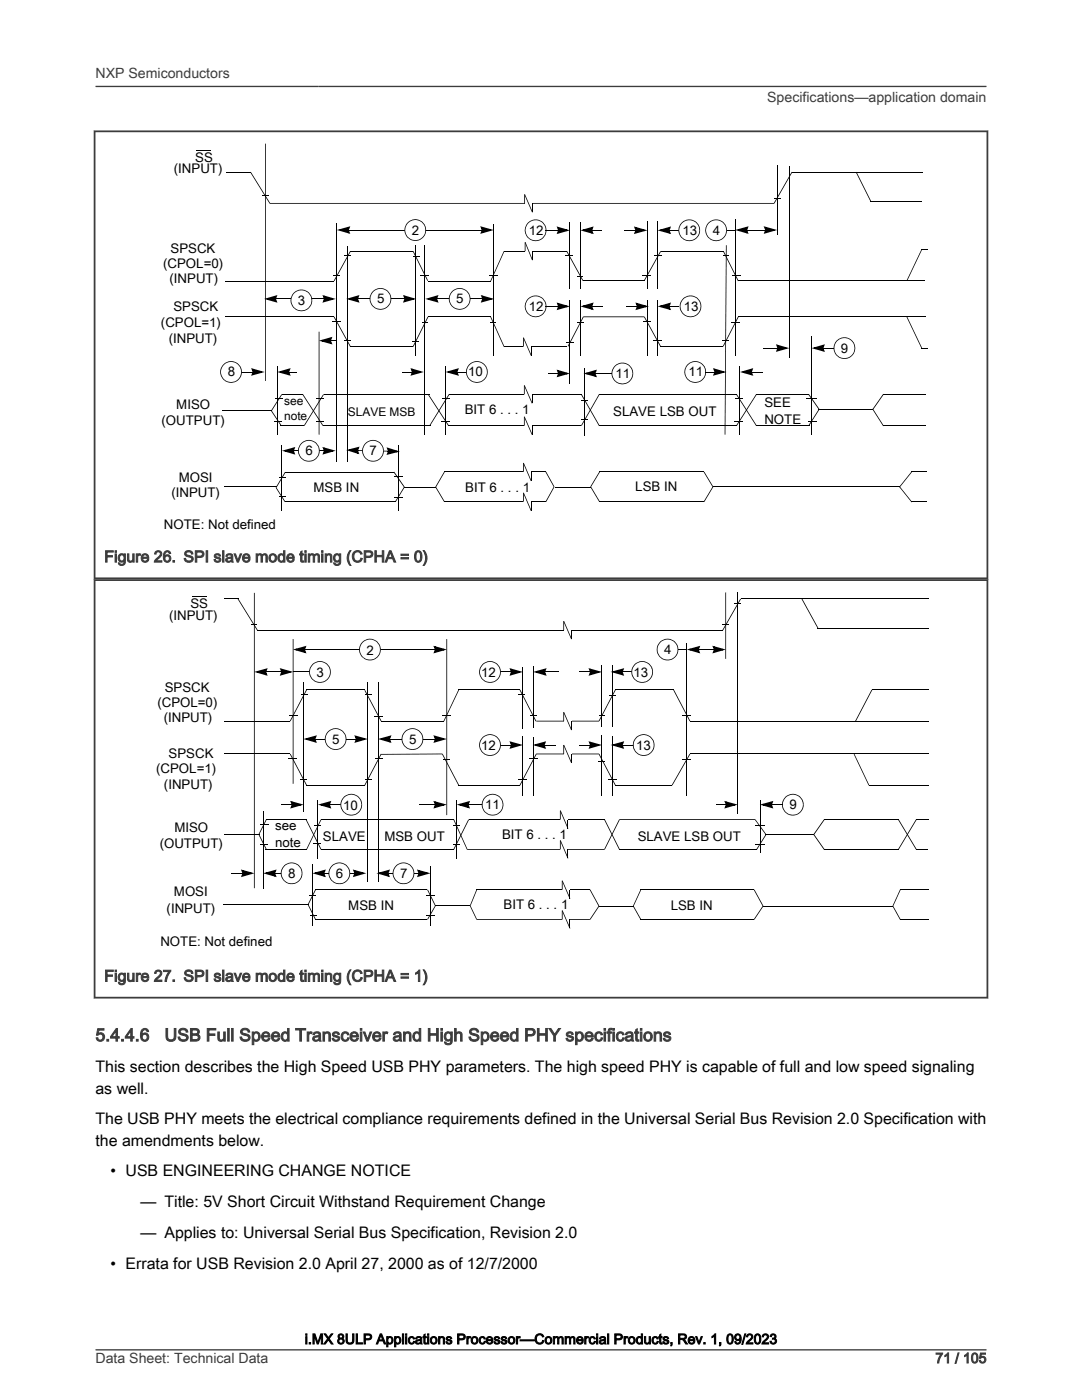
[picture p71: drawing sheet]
<svg xmlns="http://www.w3.org/2000/svg" width="216mm" height="279mm" viewBox="0 0 216 279" stroke-linecap="round" stroke-linejoin="round" font-family="sans-serif">
<defs><g id="words">
<g font-size="3.5" fill="#3c3c3c">
<text x="19" y="207.8">5.4.4.6</text>
<text x="32.8" y="207.8">USB Full Speed Transceiver and High Speed PHY specifications</text>
</g>
<g font-size="3.2" fill="#3c3c3c">
<text x="20.8" y="112.2">Figure 26. SPI slave mode timing (CPHA = 0)</text>
<text x="20.8" y="195.9">Figure 27. SPI slave mode timing (CPHA = 1)</text>
</g>
<g font-size="3.2">
<text x="19" y="214">This section describes the High Speed USB PHY parameters. The high speed PHY is capable of full and low speed signaling</text>
<text x="19" y="218.2">as well.</text>
<text x="19" y="224.4">The USB PHY meets the electrical compliance requirements defined in the Universal Serial Bus Revision 2.0 Specification with</text>
<text x="19" y="228.6">the amendments below.</text>
<text x="22.1" y="234.7">• USB ENGINEERING CHANGE NOTICE</text>
<text x="28.1" y="240.9">— Title: 5V Short Circuit Withstand Requirement Change</text>
<text x="28.1" y="247">— Applies to: Universal Serial Bus Specification, Revision 2.0</text>
<text x="22.1" y="253.2">• Errata for USB Revision 2.0 April 27, 2000 as of 12/7/2000</text>
</g>
<g font-size="2.8" fill="#3c3c3c">
<text x="19" y="15.6">NXP Semiconductors</text>
<text x="153.1" y="20.4">Specifications—application domain</text>
<text x="19" y="272">Data Sheet: Technical Data</text>
<text x="186.7" y="272">71 / 105</text>
</g>
<text font-size="2.8" x="60.8" y="268.2">i.MX 8ULP Applications Processor—Commercial Products, Rev. 1, 09/2023</text>
<g font-size="2.6">
<text x="34.7" y="34.6">(INPUT)</text>
<text x="38.9" y="32.2">SS</text>
<text x="82.2" y="46.8">2</text>
<text x="105.5" y="46.9">12</text>
<text x="136.2" y="46.9">13</text>
<text x="142.2" y="46.9">4</text>
<text x="32.6" y="53.4">(CPOL=0)</text>
<text x="34" y="50.4">SPSCK</text>
<text x="33.8" y="56.4">(INPUT)</text>
<text x="32.1" y="65.3">(CPOL=1)</text>
<text x="34.6" y="62.2">SPSCK</text>
<text x="59.5" y="60.8">3</text>
<text x="75.2" y="60.5">5</text>
<text x="91" y="60.5">5</text>
<text x="105.5" y="62">12</text>
<text x="136.4" y="62">13</text>
<text x="33.7" y="68.4">(INPUT)</text>
<text x="167.8" y="70.4">9</text>
<text x="45.4" y="75.1">8</text>
<text x="93.4" y="75.1">10</text>
<text x="122.8" y="75.4">11</text>
<text x="137.4" y="75.1">11</text>
<text x="35.2" y="81.6">MISO</text>
<text x="92.7" y="82.6">BIT 6 . . . 1</text>
<text x="122.4" y="83.1">SLAVE LSB OUT</text>
<text x="152.5" y="81.2">SEE</text>
<text x="32.2" y="84.9">(OUTPUT)</text>
<text x="152.5" y="84.5">NOTE</text>
<text x="60.9" y="90.9">6</text>
<text x="73.7" y="90.9">7</text>
<text x="34.2" y="99.2">(INPUT)</text>
<text x="35.7" y="96.3">MOSI</text>
<text x="62.6" y="98.3">MSB IN</text>
<text x="92.8" y="98.3">BIT 6 . . . 1</text>
<text x="126.8" y="98.1">LSB IN</text>
<text x="32.7" y="105.5">NOTE: Not defined</text>
<text x="33.7" y="123.7">(INPUT)</text>
<text x="38" y="121.3">SS</text>
<text x="73.1" y="130.7">2</text>
<text x="132.5" y="130.6">4</text>
<text x="63.2" y="135.1">3</text>
<text x="96" y="135">12</text>
<text x="126.4" y="135">13</text>
<text x="31.4" y="141.1">(CPOL=0)</text>
<text x="32.9" y="138.1">SPSCK</text>
<text x="32.7" y="144.1">(INPUT)</text>
<text x="66.3" y="148.4">5</text>
<text x="81.6" y="148.5">5</text>
<text x="96" y="149.6">12</text>
<text x="126.9" y="149.6">13</text>
<text x="31.2" y="154.3">(CPOL=1)</text>
<text x="33.6" y="151.2">SPSCK</text>
<text x="32.7" y="157.4">(INPUT)</text>
<text x="68.4" y="161.6">10</text>
<text x="96.8" y="161.4">11</text>
<text x="157.5" y="161.5">9</text>
<text x="34.8" y="166">MISO</text>
<text x="54.9" y="165.7">see</text>
<text x="64.4" y="167.8">SLAVE</text>
<text x="76.7" y="167.8">MSB OUT</text>
<text x="100.2" y="167.5">BIT 6 . . . 1</text>
<text x="127.3" y="167.8">SLAVE LSB OUT</text>
<text x="31.9" y="169.3">(OUTPUT)</text>
<text x="54.9" y="169">note</text>
<text x="34.7" y="178.9">MOSI</text>
<text x="57.5" y="175.3">8</text>
<text x="67" y="175.3">6</text>
<text x="79.8" y="175.3">7</text>
<text x="33.2" y="182.2">(INPUT)</text>
<text x="69.5" y="181.6">MSB IN</text>
<text x="100.5" y="181.5">BIT 6 . . . 1</text>
<text x="133.8" y="181.6">LSB IN</text>
<text x="32" y="188.7">NOTE: Not defined</text>
</g>
<g font-size="2.4">
<text x="56.7" y="80.8">see</text>
<text x="56.7" y="83.8">note</text>
<text x="69.4" y="83.1">SLAVE MSB</text>
</g>
</g></defs>
<g fill="#000">
<path d="M53.8 40.5h100.7v.2h-100.7zM69.4 45.8h.4v.2h-.4zM67.2 45.9l2.7-.7-.2 .4-1.8 .5-.1-.4 1.9 .6-.1 .3-.3-.6 .3-.2 .3 .9zM69.7 45.8l.1 .2zM69.5 45.3l.3 .2-.2 .5h-.3zM96 45.8h.3v.2h-.3zM96.1 45.8l.4 .1-.2 .6-.3-.1zM95.8 45.2l2.7 .7-2.7 .8 .3-.4 1.8-.6 .1 .4-1.9-.5 .1-.3 .2 .5-.3 .2zM144 45.9l.1 .1zM50.2 74.2h.4v.1h-.4zM50.4 74.2h.3l-.2 .6-.3-.1zM50.2 74.2l.1 .1z"/>
<path d="M50.1 73.5l2.7 .7-2.7 .8 .3-.4 1.7-.5 .1 .3-1.8-.5 .1-.3 .2 .6-.3 .1z"/>
</g>
<path d="M69.8 45.9h26.2M83 48.9v22.1M98.5 44.8v26.2M144.1 46h2.7M48 74.2h2.2M88.9 73.1v13.6" fill="none" stroke="#000" stroke-width=".2"/>
<path d="M67.8 45.9l1.8-.5-.2 .5 .2 .5zM96.1 45.4l1.8 .5-1.8 .5 .2-.5zM50.4 73.7l1.8 .5-1.8 .5 .2-.5z" fill="#000"/>
<circle cx="82.9" cy="45.9" r="2.08" fill="#fff"/>
<path d="M81.6 47.5l.3 .2 .8 .2 1.1-.2 .7-.7 .3-.5 .1-.6h.1a2.13 2.13 0 0 1-1.2 2 2.13 2.13 0 0 1-2.3-.3zM81.3 44.4a2.14 2.14 0 0 1 3.4 .3l.2 .6 .1 .6h-.1l-.1-.6-.5-.8-.8-.5h-1.2l-.9 .5-.4 .8-.1 .6 .2 1 .5 .6-.1 .1a2.09 2.09 0 0 1-.7-2.3zM80.4 74.2h1.6v.1h-1.6zM82 74.2h.4v.1h-.4zM82 74.2l.1 .1zM82.2 74.2h.3l-.2 .6-.3-.1zM81.9 73.5l2.7 .7-2.7 .8 .2-.4 1.8-.5 .1 .3-1.9-.5 .1-.3 .3 .6-.3 .1zM91.1 74.2h.3v.1h-.3zM88.9 74.2l2.7-.7-.3 .4-1.8 .5-.1-.3 1.9 .5-.1 .3-.3-.6 .3-.1 .4 .8zM91.4 74.2h1.7v.1h-1.7zM91.1 73.7l.3 .1-.2 .5h-.3zM93.1 74.2l.1 .1z" fill="#000"/>
<path d="M55.5 73.1v13.6" fill="none" stroke="#000" stroke-width=".2"/>
<path d="M82.2 73.7l1.7 .5-1.7 .5 .2-.5zM89.5 74.2l1.8-.5-.2 .5 .2 .5z" fill="#000"/>
<circle cx="95.2" cy="74.2" r="2.09" fill="#fff"/>
<g fill="#000">
<path d="M52.9 28.7h.2v47.3h-.2zM93.9 75.8l.7 .4h.6l.9-.2 .8-.8 .3-1h.1a2.15 2.15 0 0 1-2.6 2.1l-.8-.3-.1-.1zM93.6 72.7l1.1-.6a2.22 2.22 0 0 1 2 .6l.4 .5 .2 1-.1 .1-.1-.7-.5-.8-.8-.5h-1.3l-.8 .5-.3 .5-.2 .7 .2 1.2 .5 .6-.1 .1-.2-.1a2.27 2.27 0 0 1-.6-1.8l.3-.8zM55 97.4l.2-.1 1.7 2.8-.1 .1zM56.9 94.2l.1 .1-1.8 3.1-.2-.1zM58.5 89.9h.3v.1h-.3zM56.3 90l2.6-.8-.2 .4-1.8 .5-.1-.3 1.9 .5-.1 .3-.3-.6 .3-.1 .3 .8zM58.7 89.9l.1 .1zM58.5 89.4l.3 .1-.2 .5h-.3zM64.4 89.9h.4v.1h-.4zM64.6 89.9l.4 .1-.2 .5-.3-.1zM64.3 89.2l2.7 .8-2.7 .7 .3-.4 1.7-.5 .1 .3-1.8-.5 .1-.3 .3 .6-.4 .1z"/>
<path d="M78.5 94.2l.2-.1 2.1 3.1-.2 .1zM80.6 97.2h.2l-1.8 3-.2-.1z"/>
</g>
<path d="M56.3 88.8v13.1M58.8 90h5.7" fill="none" stroke="#000" stroke-width=".2"/>
<path d="M56.9 90l1.7-.5-.1 .5 .1 .5zM64.6 89.5l1.8 .5-1.8 .5 .2-.5z" fill="#000"/>
<circle cx="61.6" cy="90" r="2.08" fill="#fff"/>
<path d="M55.7 95.1h1.3v.2h-1.3zM55.7 99h1.3v.2h-1.3zM60.4 91.5l1 .5 1.2-.3 .8-.7 .2-1h.2l-.1 .6-.5 .9a2.17 2.17 0 0 1-2.9 .1zM60.1 88.4a2.18 2.18 0 0 1 3.1 0l.5 .9 .1 .7h-.2v-.6l-.5-.9-.8-.4h-1.3l-.8 .4-.5 .9-.1 .6 .3 1 .5 .5-.1 .1-.6-.6-.2-1 .1-.7zM69.1 89.8l2.6-.7-.2 .4-1.8 .5-.1-.3 1.9 .5-.1 .4-.3-.7 .3-.1 .3 .9zM71.5 89.8l.1 .2zM71.3 89.8h.3v.2h-.3zM71.3 89.3l.3 .1-.2 .5h-.3zM77.2 90h.4v.1h-.4zM77.4 90l.4 .1-.2 .5-.4-.1zM77.2 90l.1 .1zM77.1 89.3l2.7 .8-2.7 .7 .3-.4 1.7-.5 .1 .4-1.8-.6 .1-.3 .3 .6-.4 .1z" fill="#000"/>
<path d="M79.5 88.8v13.1" fill="none" stroke="#000" stroke-width=".2"/>
<path d="M69.7 89.8l1.8-.4-.2 .5 .1 .5zM77.4 89.5l1.8 .6-1.8 .5 .2-.5z" fill="#000"/>
<path d="M71.6 90h5.6" fill="none" stroke="#000" stroke-width=".3"/>
<circle cx="74.4" cy="90" r="2.08" fill="#fff"/>
<g fill="#000">
<path d="M85.4 78.7h.1l4.1 6.2-.2 .1zM88.3 79.5h1.5v.2h-1.5zM89.5 78.7h.2l-3.9 6.3-.1-.1zM115.9 78.7h.2l3.5 6.2-.1 .1zM119.5 78.7h.1l-3.5 6.3-.2-.1zM73.2 91.5l1 .5 1.2-.3 .8-.7 .2-1h.2l-.1 .6-.5 .9a2.17 2.17 0 0 1-2.9 .1zM72.9 88.4a2.18 2.18 0 0 1 3.1 0l.5 .9 .1 .7h-.2v-.6l-.5-.9-.9-.4h-1.2l-.8 .4-.5 .9-.1 .6 .3 1 .5 .5-.1 .1a2.13 2.13 0 0 1-.2-3.2zM78.6 95h1.7v.2h-1.7zM78.7 99.2h1.7v.1h-1.7zM86.9 97.2h.1l1.7 2.9-.1 .1zM88.2 84h1.6v.1h-1.6zM88.6 94.1l.1 .1-1.7 3h-.1z"/>
<path d="M108.9 94.2l.1-.1 1.6 3-.1 .1zM110.5 97.1l.1 .1-1.6 3-.1-.1zM117.8 97.2h.2l1.7 2.9-.1 .1zM119.6 94.1l.1 .1-1.8 3-.1-.1zM140.4 94.2l.1-.1 1.8 3-.1 .1zM142.2 97.1l.1 .1-1.8 3-.1-.1zM146.7 84h1.6v.1h-1.6z"/>
</g>
<g fill="none" stroke="#000" stroke-width=".2">
<path d="M129.2 44.2v13.4M56.2 78.7h4.2M89.6 78.7h26.4M119.6 78.7h27.4M44.7 97.2h10.5M55.9 85h4.8M56.9 94.2h21.7M80.7 97.2h6.2M88.7 94.2h20.2M89.5 85h26.5M110.7 97.2h7.2M119.6 85h27.4"/>
<path d="M119.6 94.2h20.9M142.2 97.2h37.3M56.9 100.2h22M88.7 100.1h20.2M119.6 100.1h20.9"/>
</g>
<circle cx="138.7" cy="74.2" r="2.08" fill="#fff"/>
<g fill="#000">
<path d="M66.5 54.9h1.3v.2h-1.3zM69.9 50.1l.1 .1-3.3 5.9-.1-.1zM68.7 51h1.4v.2h-1.4zM82.4 51.1h1.3v.2h-1.3zM82.4 50.2l.1-.1 2.9 5.9-.1 .1zM84 54.8h1.6v.2h-1.6zM87 59.6h.4v.1h-.4zM84.9 59.7l2.6-.8-.2 .4-1.8 .5-.1-.3 1.9 .5-.1 .3-.3-.6 .3-.1 .3 .8zM87.1 59.1l.3 .1-.2 .5h-.3zM96.1 59.6h.3v.1h-.3zM95.9 58.9l2.7 .8-2.7 .7 .3-.4 1.8-.5 .1 .3-1.9-.5 .1-.3 .2 .6-.3 .1zM97.6 54.8h1.6v.2h-1.6z"/>
<path d="M100.5 50.1l.2 .1-2.7 5.9h-.2zM113 50.2l.2-.1 3.2 5.9-.1 .1zM128.3 54.9h1.6v.2h-1.6zM131.8 50.1l.1 .1-3.3 5.9-.1-.1zM96.2 59.6l.4 .1-.2 .5-.3-.1zM137.5 75.8l.6 .4h.6l1-.2 .8-.8 .2-1h.2a2.15 2.15 0 0 1-1.2 2 2.15 2.15 0 0 1-2.3-.3zM137.2 72.7l1.1-.6a2.14 2.14 0 0 1 2.2 .9l.3 .6 .1 .6h-.2v-.6l-.5-.8-.9-.5h-1.2l-.8 .5-.5 .8-.1 .7 .3 .9 .5 .6-.1 .1a2.13 2.13 0 0 1-.2-3.2z"/>
</g>
<path d="M144.8 48.9v37.8" fill="none" stroke="#000" stroke-width=".42"/>
<path d="M44.9 56.1h21.7M67.2 44.5v47.6M69.3 49.1v43M69.9 50.1h12.5M85.4 56.1h12.5M87.3 59.7h8.8M100.6 50.1h12.5M116.3 56h12.2M131.8 50.1h12.5" fill="none" stroke="#000" stroke-width=".2"/>
<path d="M85.5 59.7l1.7-.6-.2 .6 .2 .5zM96.2 59.1l1.8 .6-1.8 .5 .2-.5z" fill="#000"/>
<circle cx="91.7" cy="59.6" r="2.09" fill="#fff"/>
<path d="M71.3 59.6h.3v.1h-.3zM69.1 59.7l2.6-.8-.2 .4-1.8 .5-.1-.3 1.9 .5-.1 .3-.3-.6 .3-.1 .3 .8zM71.3 59.1l.3 .1-.2 .5h-.3zM80.5 59.6h.4v.1h-.4zM80.4 58.9l2.7 .8-2.7 .7 .3-.4 1.7-.5 .1 .3-1.8-.5 .1-.3 .2 .6-.3 .1zM90.2 58.1a2.18 2.18 0 0 1 3.1 0l.3 .5 .3 1.1h-.2v-.6l-.5-.9-.9-.5h-1.2l-.8 .5-.4 .5-.2 .7 .2 1.2 .6 .6-.1 .1-.2-.1a2.27 2.27 0 0 1-.6-1.8l.2-.8zM80.7 59.6l.3 .1-.1 .5-.4-.1zM90.5 61.2l.6 .4 .6 .1 1-.3 .8-.8 .2-.9h.2a2.17 2.17 0 0 1-3.4 1.8l-.1-.2z" fill="#000"/>
<path d="M69.7 59.7l1.7-.6-.1 .6 .1 .5zM80.7 59.1l1.8 .6-1.8 .5 .2-.5z" fill="#000"/>
<path d="M71.5 59.7h9.1" fill="none" stroke="#000" stroke-width=".2"/>
<circle cx="75.9" cy="59.6" r="2.08" fill="#fff"/>
<g fill="#000">
<path d="M74.4 58.1a2.19 2.19 0 0 1 3.1 0l.5 .9 .1 .7h-.2v-.6l-.5-.9-.9-.5h-1.2l-.8 .5-.5 .8-.1 .7 .3 .9 .5 .6-.1 .1a2.13 2.13 0 0 1-.2-3.2zM130.6 50.9h1.5v.2h-1.5zM144.3 50.9h1.2v.2h-1.2zM144.3 50.2l.1-.1 3 5.9-.2 .1zM54.9 79.5h1.4v.2h-1.4zM57.5 74.2h.4v.1h-.4zM55.3 74.2l2.7-.7-.2 .4-1.8 .5-.1-.3 1.9 .5-.1 .3-.3-.6 .3-.1 .3 .8zM57.8 74.2h1.5v.1h-1.5zM57.6 73.7l.3 .1-.2 .5h-.3zM66.3 64h1.7v.2h-1.7zM66.6 63.3l.1-.1 3.3 5.9-.1 .1zM68.7 67.9h1.4v.2h-1.4z"/>
<path d="M74.7 61.2l.6 .4 .6 .1 1-.3 .8-.8 .2-.9h.2l-.1 .6-.5 .9a2.15 2.15 0 0 1-2.9 .1zM82.3 68.1h1.3v.1h-1.3zM85.3 63.2l.2 .1-3 5.9-.1-.1zM84.1 64.3h1.2v.1h-1.2zM97.9 64.3h1.1v.1h-1.1zM97.8 63.3l.2-.1 2.7 6h-.2zM116.3 63.2l.2 .1-3.1 5.9-.1-.1zM116.4 63.1h12.2v.2h-12.2zM128.3 64h1.4v.2h-1.4zM128.5 63.3l.1-.1 3.3 5.9-.2 .1zM130.3 67.9h1.8v.2h-1.8zM140.7 74.2h1.8v.1h-1.8z"/>
<path d="M142.4 74.2h.3v.1h-.3zM142.6 74.2h.3l-.2 .6-.3-.1zM142.3 73.5l2.7 .7-2.7 .8 .2-.4 1.8-.5 .1 .3-1.9-.5 .1-.3 .3 .6-.3 .1zM144.2 67.9h1.3v.1h-1.3zM147.2 63.2l.2 .1-3 5.9-.2-.1zM149.8 74.2h.4v.1h-.4zM147.7 74.2l2.6-.7-.2 .4-1.8 .5-.1-.3 1.9 .5-.1 .3-.3-.6 .3-.1 .3 .8zM149.9 73.7l.3 .1-.2 .5h-.3zM54.1 82l.1-.1 2 3-.2 .1zM54.7 84h1.4v.1h-1.4zM150.9 78.7h.1l-4 6.3-.1-.1z"/>
</g>
<path d="M84.8 48.9v37.8M131.2 44.2v13.4M147.3 56h37.2M44.9 63.2h21.7M69.9 69.2h12.5M85.3 63.2h12.6M100.6 69.2h12.5M131.8 69.2h12.5M147.3 63.2h37.5M147.5 73.1v13.6M150.1 74.2h2.1" fill="none" stroke="#000" stroke-width=".2"/>
<path d="M55.9 74.2l1.8-.5-.2 .5 .2 .5zM142.5 73.7l1.8 .5-1.8 .5 .2-.5zM148.3 74.2l1.7-.5-.2 .5 .2 .5z" fill="#000"/>
<path d="M104.6 84.4h1.6v1.2h-1.6z" fill="#fff"/>
<path d="M104.5 83.2h.2h-.1h.1v1.8h-.2zM104.6 83.2h.1l1.6 3.5h-.2h.2l-.2 .1zM106.1 85h.2v1.7h-.2z" fill="#000"/>
<path d="M104.6 78.1h1.6v1.2h-1.6z" fill="#fff"/>
<path d="M104.5 76.9h.2l-.1 .1 .1-.1v1.8h-.2zM104.6 77l.1-.1 1.6 3.6h-.2h.2h-.2zM106.1 78.7h.2v1.8h-.2z" fill="#000"/>
<path d="M104.4 93.6h1.6v1.2h-1.6z" fill="#fff"/>
<path d="M104.4 92.4h.1h-.1h.1v1.8h-.1zM104.4 92.4h.1l1.6 3.6h-.2h.2h-.2zM105.9 94.2h.2v1.8h-.2z" fill="#000"/>
<path d="M104.4 99.5h1.6v1.2h-1.6z" fill="#fff"/>
<path d="M104.4 98.4l.1-.1 1.6 3.6h-.2h.2l-.2 .1zM104.4 98.4l.1-.1-.1 .1h.1v1.7h-.1zM105.9 100.1h.2v1.8h-.2z" fill="#000"/>
<path d="M104.4 68.6h1.6v1.2h-1.6z" fill="#fff"/>
<path d="M104.4 67.4h.1h-.1h.1v1.8h-.1zM104.4 67.4h.1l1.6 3.5-.2 .1h.2h-.2zM105.9 69.2h.2v1.8h-.2z" fill="#000"/>
<path d="M104.8 49.5h1.4v1.2h-1.4z" fill="#fff"/>
<path d="M104.7 48.3h.2l-.2 .1 .2-.1v1.8h-.2zM104.7 48.4l.2-.1 1.4 3.6h-.1h.1l-.1 .1zM106.2 50.1h.1v1.8h-.1z" fill="#000"/>
<path d="M104.7 40h1.5v1.2h-1.5z" fill="#fff"/>
<g fill="#000">
<path d="M49.9 34.4l.2-.1 3.8 6.2-.1 .1zM52.3 39h1.3v.2h-1.3zM104.6 38.8h.2l1.5 3.6h-.1h.1h-.1zM54.9 59.6h.3v.1h-.3zM52.7 59.7l2.7-.8-.3 .4-1.8 .5-.1-.3 1.9 .5-.1 .3-.3-.6 .4-.1 .3 .8zM54.9 59.1l.3 .1-.1 .5h-.4zM64.4 59.6h.4v.1h-.4zM64.3 58.9l2.7 .8-2.7 .7 .3-.4 1.7-.5 .1 .3-1.8-.5 .1-.3 .3 .6-.4 .1zM104.6 38.8h.2h-.2h.2v1.8h-.2zM106.2 40.6h.1v1.8h-.1zM158 34.3l.1 .1-3.6 6.2-.1-.1zM56.2 78.7h.1l-2.1 3.3-.1-.1z"/>
<path d="M64.6 59.6l.4 .1-.2 .5-.3-.1zM146.8 79.5h1.4v.2h-1.4zM146.9 78.7h.1l4 6.2-.1 .1z"/>
</g>
<path d="M45.1 34.3h5M55.2 59.7h9.3M150.8 85h10.6" fill="none" stroke="#000" stroke-width=".2"/>
<path d="M53.3 59.7l1.8-.6-.2 .6 .2 .5zM64.6 59.1l1.8 .6-1.8 .5 .2-.5z" fill="#000"/>
<circle cx="60.1" cy="59.9" r="2.08" fill="#fff"/>
<path d="M154.4 39.6h1.3v.2h-1.3zM170.8 34.4l.1-.1 3 5.9-.2 .1zM58.6 58.4a2.19 2.19 0 0 1 3.1 0l.5 .9 .1 .7h-.2v-.6l-.5-.9-.8-.5h-1.3l-.8 .5-.5 .8-.1 .7 .3 .9 .5 .6-.1 .1a2.13 2.13 0 0 1-.2-3.2zM146 54.8h1.7v.2h-1.7zM148.9 45.8h.4v.2h-.4zM146.7 45.9l2.7-.7-.3 .4-1.8 .5-.1-.4 1.9 .6-.1 .3-.2-.6 .3-.2 .3 .9zM148.9 45.3l.4 .2-.2 .5h-.3zM152.5 45.8h.4v.2h-.4zM152.7 45.8l.3 .1-.2 .6-.3-.1zM152.4 45.2l2.7 .7-2.7 .8 .2-.4 1.8-.6 .1 .4-1.9-.5 .1-.3 .3 .5-.3 .2zM58.9 61.5l.7 .4 .5 .1 1-.3 .8-.8 .2-.9h.2l-.1 .6-.5 .9a2.15 2.15 0 0 1-2.9 .1zM146 64.3h1.6v.1h-1.6z" fill="#000"/>
<path d="M155 33.1v13.8M157.5 33.1v38.2M158 34.3h26M146.7 43.8v27.2M149.2 45.9h3.4M173.7 40.3h10.3" fill="none" stroke="#000" stroke-width=".2"/>
<path d="M147.3 45.9l1.8-.5-.2 .5 .2 .5zM152.7 45.4l1.8 .5-1.8 .5 .2-.5z" fill="#000"/>
<circle cx="46.1" cy="74.2" r="2.09" fill="#fff"/>
<path d="M183.9 49.8h.1l-3 6.3-.1-.1zM183.8 49.7h1.4v.2h-1.4zM44.8 75.8l.7 .4h.6l1-.2 .7-.6 .3-1.2h.2a2.16 2.16 0 0 1-1.3 2 2.16 2.16 0 0 1-2.3-.3zM44.6 72.7a2.15 2.15 0 0 1 3 0l.5 .7 .2 .8-.2 .1-.3-1.2-.9-.7-1-.2-.7 .3-.5 .3-.5 .8-.1 .8 .3 1 .4 .4-.1 .1-.6-.8-.2-.6 .2-1.1z" fill="#000"/>
<circle cx="142.9" cy="46" r="2.08" fill="#fff"/>
<path d="M126.6 45.9h.4v.1h-.4zM126.8 45.9l.3 .1-.2 .5-.3-.1zM126.5 45.2l2.7 .8-2.7 .7 .2-.4 1.8-.5 .1 .3-1.9-.5 .1-.3 .3 .6-.3 .1zM133.4 45.9h.4v.1h-.4zM131.2 46l2.7-.8-.2 .4-1.8 .5-.1-.3 1.9 .5-.1 .3-.3-.6 .3-.1 .3 .8zM133.5 45.4l.3 .1-.2 .5h-.3zM141.6 47.5l.7 .4 .6 .1 1-.3 .8-.8 .2-.9h.1a2.15 2.15 0 0 1-1.2 1.9 2.15 2.15 0 0 1-2.3-.3zM141.4 44.4l1.1-.6a2.14 2.14 0 0 1 2.2 1l.3 .5v.7h-.1l-.1-.6-.5-.9-.8-.5h-1.2l-.8 .5-.5 .8-.1 .7 .2 .9 .5 .6-.1 .1a2.13 2.13 0 0 1-.1-3.2z" fill="#000"/>
<path d="M126.8 45.4l1.8 .6-1.8 .5 .2-.5zM131.8 46l1.8-.6-.2 .6 .2 .5z" fill="#000"/>
<path d="M124.6 46h2.1M129.2 59.9v11.1M131.2 59.9v11.1M133.7 46h2.4" fill="none" stroke="#000" stroke-width=".2"/>
<circle cx="137.8" cy="61.1" r="2.09" fill="#fff"/>
<g fill="#000">
<path d="M112.8 50.9h1.5v.2h-1.5zM115.2 55.1h1.2v.2h-1.2zM126.9 61.1h.4v.1h-.4zM127.1 61.1h.3l-.2 .6-.3-.1zM126.8 60.4l2.7 .7-2.7 .8 .2-.4 1.8-.5 .1 .3-1.9-.5 .1-.3 .3 .6-.3 .1zM133.4 61.1h.4v.1h-.4zM131.2 61.1l2.7-.7-.2 .4-1.8 .5-.1-.3 1.9 .5-.1 .3-.3-.6 .3-.1 .3 .8zM133.7 61.1h1.8v.1h-1.8zM133.5 60.6l.3 .1-.2 .5h-.3zM136.5 62.7l.7 .4h.6l1-.2 .6-.6 .4-1.2h.1a2.16 2.16 0 0 1-1.2 2 2.16 2.16 0 0 1-2.3-.3zM136.4 59.5a2.17 2.17 0 0 1 2.9 .1l.5 .7 .1 .8-.1 .1-.4-1.2-.8-.7-1-.2-.8 .3-.4 .3-.5 .7-.1 .8 .1 .7 .6 .8-.1 .1a2.18 2.18 0 0 1 0-3.3zM161.3 78.8l.1-.1 2.1 2.9-.1 .1z"/>
<path d="M180.9 63.3l.1-.1 3 6.3h-.1zM183.8 69.4h1.4v.2h-1.4zM163.4 81.6l.1 .1-2.1 3.3-.1-.1z"/>
</g>
<path d="M127.1 60.6l1.8 .5-1.8 .5 .2-.5zM131.8 61.1l1.8-.5-.2 .5 .2 .5z" fill="#000"/>
<path d="M113.7 44.4v13.3M115.8 44.4v13.3M124.9 61.1h2.1M176.2 78.7h8.5M176.2 85h8.5" fill="none" stroke="#000" stroke-width=".2"/>
<circle cx="106.9" cy="46" r="2.08" fill="#fff"/>
<g fill="#000">
<path d="M105.6 47.5l.7 .4 .6 .1 .9-.3 .9-.8 .2-.9h.1l-.1 .6-.5 .9a2.15 2.15 0 0 1-2.9 .1zM105.4 44.4a2.19 2.19 0 0 1 3 0l.5 .9 .1 .7h-.1l-.1-.6-.5-.9-.8-.5h-1.2l-.8 .5-.5 .8-.1 .7 .2 .9 .5 .6-.1 .1a2.13 2.13 0 0 1-.1-3.2zM111.2 45.9h.3v.1h-.3zM111.2 45.9l.1 .1zM111.4 45.9l.3 .1-.2 .5-.3-.1zM111.1 45.2l2.6 .8-2.6 .7 .2-.4 1.8-.5 .1 .3-1.9-.5 .1-.3 .3 .6-.3 .1zM113.6 59.9l.2 .1zM115.7 59.9l.2 .1zM118 45.9h.4v.1h-.4zM115.8 46l2.7-.8-.3 .4-1.7 .5-.1-.3 1.8 .5-.1 .3-.3-.6 .4-.1 .3 .8zM118.3 45.9l.1 .1zM118 45.4l.3 .1-.1 .5h-.4z"/>
<path d="M118.4 45.9h1.6v.1h-1.6zM113 68.2h1.3v.2h-1.3zM114.3 68.2l.1 .2zM115.1 64.3h1.3v.2h-1.3zM116.4 64.3l.1 .2z"/>
</g>
<path d="M111.4 45.4l1.7 .6-1.7 .5 .1-.5zM116.4 46l1.8-.6-.2 .6 .2 .5z" fill="#000"/>
<path d="M108.9 46h2.3M113.7 60v16.7M115.8 60v11" fill="none" stroke="#000" stroke-width=".2"/>
<circle cx="106.9" cy="61.1" r="2.08" fill="#fff"/>
<g fill="#000">
<path d="M105.6 62.7l.7 .4h.6l.9-.2 .9-.8 .2-1h.1l-.1 .7-.5 .9a2.15 2.15 0 0 1-2.9 .1zM105.4 59.6a2.19 2.19 0 0 1 3 0l.5 .9 .1 .6h-.1l-.1-.6-.5-.8-.8-.5h-1.2l-.8 .5-.5 .8-.1 .7 .2 .9 .5 .6-.1 .1a2.13 2.13 0 0 1-.1-3.2zM111.2 61.1h.3v.1h-.3zM111.2 61.1l.1 .1zM111.4 61.1h.3l-.2 .6-.3-.1zM111.1 60.4l2.6 .7-2.6 .8 .2-.4 1.8-.5 .1 .3-1.9-.5 .1-.3 .3 .6-.3 .1zM116 79.8h1.3v.2h-1.3zM116.6 73.6h.2zM117.3 79.8l.1 .2zM118 61.1h.4v.1h-.4zM115.8 61.1l2.7-.7-.3 .4-1.7 .5-.1-.3 1.8 .5-.1 .3-.3-.6 .4-.1 .3 .8zM118.3 61.1l.1 .1z"/>
<path d="M118 60.6l.3 .1-.1 .5h-.4zM118.4 61.1h1.9v.1h-1.9zM116 83.7h1.3v.1h-1.3zM117.3 83.7l.1 .1z"/>
</g>
<path d="M111.4 60.6l1.7 .5-1.7 .5 .1-.5zM116.4 61.1l1.8-.5-.2 .5 .2 .5z" fill="#000"/>
<path d="M108.9 61.1h2.3M116.7 73.6v13.2" fill="none" stroke="#000" stroke-width=".2"/>
<circle cx="124.2" cy="74.5" r="2.09" fill="#fff"/>
<g fill="#000">
<path d="M109.5 74.5h1.7v.1h-1.7zM111.2 74.5h.3v.1h-.3zM111.2 74.5l.1 .1zM111.4 74.5h.3l-.2 .6-.3-.1zM111.1 73.8l2.6 .7-2.6 .8 .2-.4 1.8-.5 .1 .3-1.9-.5 .1-.3 .3 .6-.3 .1zM118.6 74.5h.4v.1h-.4zM116.4 74.5l2.7-.7-.2 .4-1.8 .5-.1-.3 1.9 .5-.1 .3-.3-.6 .3-.1 .3 .8zM118.7 74l.3 .1-.2 .5h-.3zM122 74.5l.1 .1zM122.9 76.1l.7 .4h.6l1-.2 .7-.6 .3-1.2h.2a2.16 2.16 0 0 1-1.3 2 2.16 2.16 0 0 1-2.3-.3zM122.7 73a2.15 2.15 0 0 1 3 0l.5 .7 .2 .8-.2 .1-.3-1.2-.6-.5-.9-.4-.8 .1-.5 .3-.6 .5-.3 .9 .1 1 .6 .8-.1 .1-.4-.5a2.09 2.09 0 0 1 .3-2.7zM150.8 78.6l.1 .2z"/>
<path d="M176.2 78.6l.1 .2zM54.1 81.9l.1 .2zM174.1 81.6l.1 .2zM176.2 78.7l.1 .1-2.1 2.9-.1-.1zM174.2 81.6v.2zM174.1 81.7l.1-.1zM174.1 81.7l.1-.1 2.1 3.3-.1 .1zM176.2 85h.2zM179.5 97.1v.2zM179.4 97.2l.2-.1zM179.5 97.2l.1-.1 2.4 3-.2 .1zM181.8 94.1l.1 .2z"/>
<path d="M181.9 94.1l.1 .1zM181.8 94.1l.2 .1-2.4 3-.1-.1zM181.8 100.1l.1 .1zM181.8 100.2h.2z"/>
</g>
<path d="M111.4 74l1.7 .5-1.7 .5 .1-.5zM117 74.5l1.8-.5-.2 .5 .2 .5z" fill="#000"/>
<path d="M118.9 74.5h3.1M150.9 78.7h10.5M44.3 82h9.8M163.4 81.7h10.8M181.9 94.2h3.1M181.9 100.1h3.1" fill="none" stroke="#000" stroke-width=".2"/>
<circle cx="137.5" cy="46" r="2.08" fill="#fff"/>
<g fill="#000">
<path d="M136.3 47.5l.6 .4 .6 .1 1-.3 .8-.8 .2-.9h.2a2.15 2.15 0 0 1-1.2 1.9 2.15 2.15 0 0 1-2.3-.3zM136 44.4l1.1-.6a2.14 2.14 0 0 1 2.2 1l.3 .5 .1 .7h-.2v-.6l-.5-.9-.9-.5h-1.2l-.8 .5-.5 .8-.1 .7 .3 .9 .5 .6-.1 .1a2.13 2.13 0 0 1-.2-3.2zM152.3 69.4l.1 .2zM154.9 69.4h.4v.2h-.4zM155.1 69.4l.4 .1-.2 .5-.4-.1zM154.8 68.7l2.7 .8-2.7 .7 .3-.4 1.7-.5 .1 .3-1.8-.5 .1-.3 .2 .6-.3 .1zM161 79.5l.1 .2zM161.1 79.5h1.8v.2h-1.8zM164.1 69.4h.4v.2h-.4zM162 69.5l2.6-.8-.2 .4-1.8 .5-.1-.3 1.9 .5-.1 .3-.3-.6 .3-.1 .3 .8zM164.2 68.9l.3 .1-.2 .5h-.3zM167.3 69.4l.1 .2z"/>
<path d="M161.3 84l.1 .1zM161.4 84h1.5v.1h-1.5zM161.9 86.7l.1 .1z"/>
</g>
<path d="M152.4 69.5h2.6M162 67v19.7M164.4 69.5h2.9" fill="none" stroke="#000" stroke-width=".2"/>
<path d="M155.1 69l1.8 .5-1.8 .5 .2-.5zM162.5 69.5l1.8-.5-.2 .5 .2 .5z" fill="#000"/>
<circle cx="168.5" cy="69.5" r="2.09" fill="#fff"/>
<g fill="#000">
<path d="M60.3 78.7h.2l4 6.2-.1 .1zM63.1 79.5h1.5v.2h-1.5zM64.5 78.7h.1l-3.8 6.3-.2-.1zM65.8 67.9h.4v.2h-.4zM63.6 68l2.7-.8-.2 .4-1.8 .6-.1-.4 1.9 .5-.1 .3-.3-.5 .3-.2 .3 .8zM66.1 67.9l.1 .2zM65.9 67.4l.3 .1-.2 .6h-.3zM66.2 67.9h.8v.2h-.8zM167.2 71l.7 .4 .6 .1 1-.3 .8-.7 .2-1h.2a2.17 2.17 0 0 1-1.3 1.9 2.17 2.17 0 0 1-2.3-.3zM167 67.9l1.1-.5a2.14 2.14 0 0 1 2.2 .9l.3 .5 .1 .7h-.2l-.3-1.2-.7-.6-1.2-.2-.9 .3-.6 .6-.3 .9 .1 .8 .6 .9-.1 .1-.4-.4a2.11 2.11 0 0 1-.1-2.3zM63.1 84h1.5v.1h-1.5zM63.6 66.2h.1v20.5h-.1z"/>
<path d="M60.7 129.6h.3v.1h-.3zM58.4 129.6l2.7-.7-.2 .4-1.8 .5-.1-.3 1.9 .5-.1 .3-.3-.6 .3-.1 .3 .8zM60.7 129.1l.3 .1-.2 .5h-.3zM86.6 129.6h.3v.1h-.3zM86.8 129.6h.3l-.2 .6-.3-.1zM86.5 128.9l2.7 .7-2.7 .8 .2-.4 1.8-.5 .1 .3-1.9-.5 .1-.3 .3 .6-.3 .1zM58 160.5h.4v.2h-.4zM58.2 160.5l.3 .1-.2 .6-.3-.2zM57.9 159.8l2.7 .8-2.7 .8 .3-.5 1.7-.5 .1 .3-1.8-.4v-.4l.3 .6-.3 .1zM89.1 127.5h.1v35.2h-.1z"/>
</g>
<path d="M64.3 68l1.7-.5-.2 .5 .2 .5zM59.1 129.6l1.8-.5-.2 .5 .2 .5zM86.8 129.1l1.8 .5-1.8 .5 .1-.5zM58.2 160.1l1.8 .5-1.8 .5 .2-.5z" fill="#000"/>
<path d="M39.3 29.9h2.8M64.6 78.7h21.1M64.6 85h21.4M60.9 129.6h25.8M91.1 159.7v11.6M56 160.6h2.1" fill="none" stroke="#000" stroke-width=".2"/>
<path d="M18.7 26.2h178.5M18.9 26v89.6M197 26v89.6M18.7 115.4h178.5" fill="none" stroke="#3c3c3c" stroke-width=".35"/>
<circle cx="73.8" cy="129.6" r="2.08" fill="#fff"/>
<g fill="#000">
<path d="M72.6 131.2l.3 .2 .7 .2 1.2-.2 .8-.8 .2-1h.2a2.13 2.13 0 0 1-1.2 2 2.13 2.13 0 0 1-2.3-.3zM72.3 128.1l1.1-.6a2.24 2.24 0 0 1 2 .6l.4 .7 .2 .8h-.2v-.5l-.5-.9-.9-.5h-1l-1 .5-.5 .8-.1 .7 .3 .9 .5 .6-.1 .1a2.09 2.09 0 0 1-.8-2.3zM58.4 127.5h.2v28.9h-.2zM62.9 177.5l.1 .1-1.5 3-.1-.1zM64.5 174.2h.4v.2h-.4zM62.3 174.3l2.7-.8-.2 .4-1.8 .5-.1-.3 1.9 .5-.1 .4-.3-.7 .3-.1 .3 .9zM64.6 173.7l.3 .1-.2 .5h-.3zM70.5 174.2h.4v.2h-.4zM70.7 174.2l.3 .1-.1 .6-.4-.2zM70.4 173.5l2.7 .8-2.7 .8 .3-.5 1.7-.5 .1 .3-1.8-.5 .1-.3 .2 .6-.3 .1zM85.2 177.6l.2-.1 1.5 3.2-.1 .1zM86.6 160.5h.3v.2h-.3z"/>
<path d="M86.8 160.5l.3 .1-.2 .6-.3-.2zM86.5 159.8l2.7 .8-2.7 .8 .2-.5 1.8-.5 .1 .3-1.9-.4 .1-.4 .3 .6-.3 .1zM93.3 160.5h.4v.2h-.4zM91.1 160.6l2.7-.8-.2 .5-1.8 .4-.1-.3 1.9 .5-.1 .4-.3-.7 .3-.1 .3 .9zM93.4 160l.3 .2-.2 .4h-.3zM61.4 180.6l.1-.1 1.5 3h-.1zM86.8 180.7l.1 .1-1.5 2.7h-.2z"/>
</g>
<path d="M63.4 159.7v11.6M62.4 172.5v12.2M64.8 174.3h5.8M83.7 160.6h3M93.6 160.6h3.3" fill="none" stroke="#000" stroke-width=".2"/>
<path d="M63 174.3l1.7-.5-.2 .5 .2 .5zM70.7 173.8l1.8 .5-1.8 .5 .2-.5zM86.8 160.1l1.8 .5-1.8 .5 .1-.5zM91.7 160.6l1.8-.5-.2 .5 .2 .5z" fill="#000"/>
<circle cx="67.7" cy="174.3" r="2.08" fill="#fff"/>
<path d="M61.7 178.7h1.3v.1h-1.3zM66.4 175.8l1.1 .5 1.2-.2 .7-.7 .3-1.1h.2a2.17 2.17 0 0 1-3.4 1.8l-.2-.2zM66.3 172.6a2.15 2.15 0 0 1 2.9 .2l.5 .6 .2 .9h-.2l-.3-1.1-.6-.6-.5-.2h-1.2l-.8 .5-.4 .6-.2 .6 .2 1 .5 .7-.1 .1-.1-.1a2.13 2.13 0 0 1 0-3zM77.3 174.2h.4v.2h-.4zM75.1 174.3l2.7-.8-.2 .4-1.8 .5-.1-.3 1.9 .5-.1 .4-.3-.7 .3-.1 .3 .9zM77.4 173.7l.3 .1-.2 .5h-.3zM83.3 174.2h.4v.2h-.4zM83.5 174.2l.3 .1-.2 .6-.3-.2zM83.2 173.5l2.7 .8-2.7 .8 .3-.5 1.7-.5 .1 .3-1.8-.5 .1-.3 .2 .6-.3 .1zM61.9 182.5h1.3v.2h-1.3z" fill="#000"/>
<path d="M77.6 174.3h5.8M85.9 172.8v11.9" fill="none" stroke="#000" stroke-width=".2"/>
<path d="M75.8 174.3l1.7-.5-.2 .5 .2 .5zM83.5 173.8l1.8 .5-1.8 .5 .2-.5z" fill="#000"/>
<circle cx="80.5" cy="174.3" r="2.08" fill="#fff"/>
<g fill="#000">
<path d="M79.2 175.8l1.1 .5 1.2-.2 .7-.7 .3-1.1h.2a2.17 2.17 0 0 1-3.4 1.8l-.2-.2zM79.1 172.6a2.15 2.15 0 0 1 2.9 .2l.5 .6 .2 .9h-.2l-.3-1.1-.6-.6-.5-.2h-1.2l-.8 .5-.4 .6-.2 .6 .2 1 .5 .7-.1 .1-.1-.1a2.13 2.13 0 0 1 0-3zM85 178.7h1.7v.2h-1.7zM90.5 164.7h1.3v.1h-1.3zM90.5 168.4h1.3v.2h-1.3zM90.5 163.6l.1-.1 2.7 6-.1 .1zM93.2 169.4h27.4v.2h-27.4zM93.5 163.5l.1 .1-3 6-.1-.1zM95.1 177.5l.1 .1-1.3 3.2-.2-.1zM117.7 177.6l.1-.1 1.8 3.3-.2 .1zM120.6 163.6l.1-.1 3 6-.2 .1zM123.6 163.5h27.1v.1h-27.1z"/>
<path d="M123.5 163.5l.2 .1-3 6-.1-.1zM127.8 177.5l.1 .1-1.5 3.3-.1-.1zM150.4 177.6l.1-.1 1.8 3.3-.1 .1zM85 182.5h1.7v.2h-1.7zM93.7 180.8l.2-.1 1.3 2.8h-.1zM95.1 183.4h22.6v.2h-22.6zM119.4 180.8l.2 .1-1.8 2.6h-.1zM126.3 180.9l.1-.1 1.5 2.7h-.1zM152.2 180.8l.1 .1-1.8 2.6h-.1z"/>
</g>
<g fill="none" stroke="#000" stroke-width=".2">
<path d="M120.1 132.9v12.2M63 177.6h22.3M64 163.6h26.5M64 169.5h26.5M93.5 163.6h27.1M95.1 177.6h22.6M123.6 169.5h27.4M127.9 177.6h22.6M44.5 180.5h17M63 183.5h22.3M86.9 180.8h6.9M119.5 180.8h6.9"/>
<path d="M127.9 183.5h22.6M152.2 180.8h25.9"/>
</g>
<circle cx="98.3" cy="160.6" r="2.09" fill="#fff"/>
<g fill="#000">
<path d="M60.1 138.5h1.4v.1h-1.4zM72.8 138.5h1.3v.1h-1.3zM72.7 137.8l.2-.1 3.2 6.2-.1 .1zM103.4 138.5h1.4v.1h-1.4zM103.7 137.7l.1-.1 3.2 6.3-.1 .1zM57.7 142.6h1.7v.2h-1.7zM61.1 137.6l.1 .1-3.2 6.3-.2-.1zM74.7 142.9h1.6v.2h-1.6zM77.6 147.4h.4v.2h-.4zM75.4 147.5l2.7-.8-.2 .5-1.8 .4-.1-.3 1.9 .5-.1 .4-.3-.6 .3-.2 .3 .9zM77.7 146.9l.3 .2-.2 .5h-.3zM86.6 147.4h.3v.2h-.3z"/>
<path d="M86.8 147.4l.3 .1-.2 .6-.3-.2zM86.5 146.7l2.7 .8-2.7 .8 .2-.5 1.8-.5 .1 .3-1.9-.4 .1-.4 .3 .6-.3 .2zM91.5 137.6l.1 .1-3 6.3-.1-.1zM105.7 151.3h1.6v.1h-1.6zM107 143.8h12.5v.2h-12.5zM108.5 148.6h.4v.2h-.4zM106.3 148.7l2.7-.8-.3 .4-1.8 .5-.1-.3 1.9 .5-.1 .4-.3-.7 .4-.1 .3 .9zM108.5 148.1l.4 .1-.2 .5h-.4zM122.7 137.6l.2 .1-3.3 6.3-.2-.1zM119.5 142.6h1.2v.2h-1.2zM97 162.1l.3 .3 .8 .2 1.2-.2 .7-.7 .3-1.1h.2l-.1 .7-.6 .8a2.09 2.09 0 0 1-1.7 .7l-.8-.3-.4-.2zM96.8 159.1a2.18 2.18 0 0 1 2.3-.5 2.18 2.18 0 0 1 1.4 2h-.2l-.3-1.1-.6-.6-.9-.3-.8 .1-.8 .5-.5 .8v1.2l.2 .5 .4 .4-.1 .2-.4-.5a2.11 2.11 0 0 1-.1-2.2z"/>
</g>
<path d="M76 147.5l1.8-.5-.2 .5 .2 .5zM86.8 147l1.8 .5-1.8 .5 .1-.5zM106.9 148.7l1.8-.5-.2 .5 .2 .5z" fill="#000"/>
<path d="M60.6 136.2v25.9M61.2 137.7h11.6M91.5 137.7h12.2M122.8 137.7h11.6M44.8 143.9h13.1M76 143.9h12.6M77.9 147.5h8.8M108.8 148.7h2.2" fill="none" stroke="#000" stroke-width=".2"/>
<circle cx="82.3" cy="147.5" r="2.08" fill="#fff"/>
<path d="M62.8 147.4h.3v.2h-.3zM60.5 147.5l2.7-.8-.2 .5-1.8 .4-.1-.3 1.9 .5-.1 .4-.3-.6 .3-.2 .3 .9zM62.8 146.9l.3 .2-.2 .5h-.3zM70.8 147.4h.4v.2h-.4zM71 147.4l.3 .1-.2 .6-.3-.2zM70.7 146.7l2.7 .8-2.7 .8 .2-.5 1.8-.5 .1 .3-1.9-.4 .1-.4 .3 .6-.3 .2zM81 149l1.1 .5 1.2-.2 .7-.7 .3-1.1h.2a2.17 2.17 0 0 1-3.4 1.8l-.2-.1zM80.9 145.8a2.17 2.17 0 0 1 3.4 .9l.2 .8h-.2l-.1-.8-.8-.9-1.1-.3-1.1 .3-.6 .6-.3 .9 .2 1 .5 .7-.1 .2a2.11 2.11 0 0 1-.1-3.2z" fill="#000"/>
<path d="M61.2 147.5l1.8-.5-.2 .5 .2 .5zM71 147l1.8 .5-1.8 .5 .2-.5z" fill="#000"/>
<path d="M63 147.5h7.9" fill="none" stroke="#000" stroke-width=".2"/>
<circle cx="67" cy="147.5" r="2.08" fill="#fff"/>
<path d="M65.7 149l.3 .3 .8 .2 1.1-.2 .8-.8 .3-1h.1a2.13 2.13 0 0 1-1.2 2 2.13 2.13 0 0 1-2.3-.3zM65.5 146l1-.6a2.24 2.24 0 0 1 2 .6l.5 .7 .1 .8h-.1l-.1-.6-.5-.8-.8-.5-1-.1-1 .6-.5 .8-.1 .6 .2 1 .5 .5-.1 .2a2.09 2.09 0 0 1-.7-2.3zM136.2 142.6h1.8v.2h-1.8zM61 163.6l.1-.1 3 6-.1 .1zM62.6 168.2h1.4v.2h-1.4zM62.7 164.7h1.3v.1h-1.3zM65.7 160.5h.3v.2h-.3zM63.4 160.6l2.7-.8-.2 .5-1.8 .4-.1-.3 1.9 .5-.1 .4-.3-.7 .3-.1 .3 .9zM65.7 160l.3 .2-.2 .4h-.3zM152.8 166.5l.1 .1-1.8 3-.2-.1z" fill="#000"/>
<path d="M104.3 133.2v12.2M122.2 132.9v12.2M137.1 128.4v30.4M65.9 160.6h3.3" fill="none" stroke="#000" stroke-width=".2"/>
<path d="M64.1 160.6l1.7-.5-.1 .5 .1 .5z" fill="#000"/>
<circle cx="70.1" cy="160.6" r="2.08" fill="#fff"/>
<g fill="#000">
<path d="M134.3 137.7l.2-.1 3.2 6.3-.1 .1zM57.6 151.3h1.6v.1h-1.6zM57.8 150.5l.2-.1 3.2 6.3-.1 .1zM59.8 155.4h1.4v.2h-1.4zM76 150.4l.1 .1-3.2 6.3-.2-.1zM72.8 155.4h1.3v.2h-1.3zM88.3 142.6h1.6v.2h-1.6zM88.2 150.5l.1-.1 3.3 6.3-.1 .1zM101.8 148.6h.3v.2h-.3zM102 148.6l.3 .1-.2 .6-.3-.2zM101.6 147.9l2.7 .8-2.6 .8 .2-.5 1.8-.5 .1 .3-1.9-.5 .1-.3 .3 .6-.3 .1zM106.9 150.4l.2 .1-3.3 6.3-.1-.1z"/>
<path d="M107 150.4h12.5v.1h-12.5zM119.4 151.9h1.3v.1h-1.3zM119.4 150.5l.2-.1 3.3 6.3-.2 .1zM121.4 155.4h1.7v.2h-1.7zM124.1 148.6h.3v.2h-.3zM121.8 148.7l2.7-.8-.2 .4-1.8 .5-.1-.3 1.9 .5-.1 .4-.3-.7 .3-.1 .3 .9zM124.1 148.1l.3 .1-.2 .5h-.3zM137.6 150.4l.1 .1-3.5 6.3-.2-.1zM68.8 162.1l1.1 .5 1.2-.2 .7-.7 .3-1.1h.2a2.17 2.17 0 0 1-3.4 1.8l-.2-.1zM68.7 158.9a2.15 2.15 0 0 1 2.9 .2l.5 .7 .2 .8h-.2l-.3-1.1-.6-.6-.5-.2h-1.2l-.8 .5-.4 .6-.2 .6 .2 1 .5 .7-.1 .2-.1-.2a2.13 2.13 0 0 1 0-3z"/>
</g>
<path d="M73.4 136.2v39.9M75.5 136.2v39.9M44.8 150.5h13.1M61.2 156.7h11.6M91.5 156.7h12.2M99.8 148.7h2.1M104.3 146.9v11.9M122.2 146.9v11.9M122.8 156.7h11.3M124.3 148.7h2.1M137.7 150.5h47.6M137.7 143.9h47.6" fill="none" stroke="#000" stroke-width=".2"/>
<path d="M76 150.5h12.3" fill="none" stroke="#000" stroke-width=".24"/>
<path d="M101.9 148.2l1.8 .5-1.8 .5 .2-.5zM122.5 148.7l1.8-.5-.2 .5 .2 .5z" fill="#000"/>
<circle cx="97.8" cy="148.7" r="2.08" fill="#fff"/>
<path d="M96.5 150.2l1.1 .5 1.2-.2 .6-.7 .4-1.1h.1a2.17 2.17 0 0 1-3.3 1.8l-.2-.2zM96.4 147a2.15 2.15 0 0 1 2.9 .2l.5 .6 .1 .9h-.1l-.4-1.1-.5-.6-.5-.2h-1.2l-.8 .5-.5 .6-.1 1 .3 .9 .4 .4-.1 .1a2.11 2.11 0 0 1-.1-3.1z" fill="#000"/>
<circle cx="128.4" cy="148.7" r="2.08" fill="#fff"/>
<path d="M124.1 134h.3v.2h-.3zM121.8 134.1l2.7-.8-.2 .5-1.8 .5-.1-.4 1.9 .6-.1 .3-.3-.6 .3-.2 .3 .9zM124.1 133.5l.3 .2-.2 .5h-.3zM127.2 150.2l1 .5 1.2-.2 .7-.7 .3-1.1h.2a2.17 2.17 0 0 1-3.4 1.8l-.1-.2zM126.9 147.2l.2-.2a2.15 2.15 0 0 1 2.9 .2l.4 .6 .2 .9h-.2l-.3-1.1-.7-.7-1-.2-.6 .1-.6 .3-.6 .8-.2 .8 .2 .8 .6 .7-.1 .1-.4-.4a2.18 2.18 0 0 1 .2-2.7z" fill="#000"/>
<path d="M122.5 134.1l1.8-.5-.2 .5 .2 .5z" fill="#000"/>
<path d="M124.3 134.1h2.1" fill="none" stroke="#000" stroke-width=".2"/>
<path d="M111.8 163h1.5v1.2h-1.5z" fill="#fff"/>
<path d="M111.7 161.8h.2h-.2h.2v1.8h-.2zM111.7 161.8h.2l1.5 3.5-.1 .1h.1h-.1zM113.3 163.6h.1v1.8h-.1z" fill="#000"/>
<path d="M111.8 168.9h1.5v1.2h-1.5z" fill="#fff"/>
<path d="M111.7 167.7h.2l-.2 .1 .2-.1v1.8h-.2zM111.7 167.8l.2-.1 1.5 3.6h-.1h.1h-.1zM113.3 169.5h.1v1.8h-.1z" fill="#000"/>
<path d="M112.2 177h1.5v1.1h-1.5z" fill="#fff"/>
<path d="M112.1 175.8l.2-.1-.2 .1h.2v1.8h-.2zM112.1 175.8l.2-.1 1.5 3.6h-.1h.1l-.1 .1zM113.7 177.6h.1v1.7h-.1z" fill="#000"/>
<path d="M112.2 182.9h1.5v1.2h-1.5z" fill="#fff"/>
<path d="M112.1 181.7h.2l-.2 .1 .2-.1v1.8h-.2zM112.1 181.8l.2-.1 1.5 3.6h-.1h.1h-.1zM113.7 183.5h.1v1.8h-.1z" fill="#000"/>
<path d="M112.5 149.9h1.5v1.2h-1.5z" fill="#fff"/>
<path d="M112.4 148.7h.2h-.2h.2v1.8h-.2zM112.4 148.7h.2l1.5 3.5-.1 .1h.1h-.1zM114 150.5h.1v1.8h-.1z" fill="#000"/>
<path d="M112.5 143.3h1.5v1.2h-1.5z" fill="#fff"/>
<path d="M173.9 137.6l.2 .1-3.3 6.3-.2-.1zM112.4 142.1h.2l-.2 .1 .2-.1v1.8h-.2zM112.4 142.2l.2-.1 1.5 3.6h-.1h.1h-.1zM114 143.9h.1v1.8h-.1zM170.3 150.5l.2-.1 3 6.3-.2 .1zM64 163.5l.1 .1-2.9 6-.1-.1zM150.6 163.6l.1-.1 2.2 3-.1 .1zM182.8 163.5l.1 .1-3.6 6-.1-.1zM179.2 163.6l.1-.1 3.6 6-.1 .1zM179.6 177.5l.1 .1-1.5 3.3-.1-.1zM178.1 180.9l.1-.1 1.5 2.7h-.1z" fill="#000"/>
<path d="M51.3 125.8h92.9M174 137.7h11.3M173.4 156.7h11.9M53.1 169.5h8.1M53.1 163.6h8M164.5 169.5h14.8M164.5 163.6h14.8M179.6 177.6h5.7M182.8 169.5h2.4M182.8 163.6h2.5M179.6 183.5h5.7" fill="none" stroke="#000" stroke-width=".2"/>
<path d="M112.5 125.2h1.5v1.2h-1.5z" fill="#fff"/>
<path d="M47.4 119.6l.2-.1 3.8 6.2-.1 .1zM159.9 119.6l.2-.1 3.2 5.9-.1 .1zM50.1 124.5h1v.2h-1zM112.4 124h.2h-.2h.2v1.8h-.2zM112.4 124h.2l1.5 3.5h-.1h.1l-.1 .1zM114 125.8h.1v1.7h-.1zM144.1 124.5h1.4v.2h-1.4zM147.7 119.5l.2 .1-3.6 6.2-.1-.1zM146.5 120.3h1.4v.2h-1.4zM50.7 118.3h.1v59h-.1z" fill="#000"/>
<path d="M44.7 119.5h2.9M147.2 118.2v44.3M147.8 119.5h37.5M58.5 134.1h3.3M163.2 125.5h22.2" fill="none" stroke="#000" stroke-width=".2"/>
<circle cx="63.8" cy="134.1" r="2.08" fill="#fff"/>
<g fill="#000">
<path d="M52.9 134h.4v.2h-.4zM50.7 134.1l2.7-.8-.2 .5-1.8 .5-.1-.4 1.9 .6-.1 .3-.3-.6 .3-.2 .3 .9zM53 133.5l.3 .2-.2 .5h-.3zM55.9 134h.4v.2h-.4zM56.1 134l.4 .1-.2 .6-.4-.1zM55.8 133.3l2.7 .8-2.7 .8 .3-.4 1.8-.6 .1 .4-1.9-.5 .1-.4 .2 .6-.3 .2zM62.6 135.6l1 .5 1.2-.2 .7-.7 .3-1.1h.2a2.16 2.16 0 0 1-3.2 1.9l-.3-.2zM62.3 132.6a2.16 2.16 0 0 1 3.5 .7l.2 .8h-.2l-.1-.8-.7-.9-1.2-.3-1.1 .3-.5 .6-.4 .9 .2 1 .6 .7-.1 .2a2.11 2.11 0 0 1-.2-3.2zM101.8 134h.3v.2h-.3zM102 134l.3 .1-.2 .6-.3-.1zM101.6 133.3l2.7 .8-2.6 .8 .2-.4 1.8-.6 .1 .4-1.9-.5 .1-.4 .3 .6-.3 .2zM108.6 134h.4v.2h-.4z"/>
<path d="M106.4 134.1l2.7-.8-.3 .5-1.8 .5-.1-.4 1.9 .6-.1 .3-.3-.6 .4-.2 .3 .9zM108.6 133.5l.4 .2-.2 .5h-.4zM121.5 138.8h1.4v.1h-1.4zM74.9 151.3h1.4v.1h-1.4zM88.4 151.6h1.3v.1h-1.3zM103.4 155.6h1.7v.1h-1.7zM105.7 142.6h1.4v.2h-1.4z"/>
</g>
<path d="M51.3 134.1l1.8-.5-.2 .5 .2 .5zM56.1 133.6l1.8 .5-1.8 .5 .2-.5zM101.9 133.6l1.8 .5-1.8 .5 .2-.5zM107 134.1l1.8-.5-.2 .5 .2 .5z" fill="#000"/>
<path d="M53.3 134.1h2.6M99.5 134.1h2.4M106.4 132.8v12.4M108.9 134.1h2.6M120.1 146.8v12.1" fill="none" stroke="#000" stroke-width=".2"/>
<circle cx="97.8" cy="134.1" r="2.08" fill="#fff"/>
<path d="M96.5 135.6l1.1 .5 1.2-.2 .6-.7 .4-1.1h.1a2.17 2.17 0 0 1-3.3 1.8l-.2-.1zM96.4 132.4a2.17 2.17 0 0 1 3.4 .9l.1 .8h-.1l-.2-.8-.7-.9-1.1-.3-1.1 .3-.6 .6-.3 .9 .1 1 .6 .7-.1 .2a2.11 2.11 0 0 1-.1-3.2zM117.6 134h.3v.2h-.3zM117.7 134l.4 .1-.2 .6-.3-.1zM117.4 133.3l2.7 .8-2.7 .8 .3-.4 1.8-.6 .1 .4-1.9-.5 .1-.4 .3 .6-.4 .2z" fill="#000"/>
<path d="M117.7 133.6l1.8 .5-1.8 .5 .2-.5z" fill="#000"/>
<path d="M115.6 134.1h2" fill="none" stroke="#000" stroke-width=".2"/>
<circle cx="128.1" cy="134.1" r="2.08" fill="#fff"/>
<g fill="#000">
<path d="M126.9 135.6l1 .5 1.2-.2 .7-.7 .3-1.1h.2a2.16 2.16 0 0 1-3.2 1.9l-.3-.2zM126.6 132.6a2.16 2.16 0 0 1 3.5 .7l.2 .8h-.2l-.1-.8-.7-.9-1.2-.3-1.1 .3-.7 .9-.2 .8 .2 .8 .6 .7-.1 .2a2.16 2.16 0 0 1-.2-3.2zM139.3 129.6h.3v.1h-.3zM137 129.6l2.7-.7-.2 .4-1.8 .5-.1-.3 1.9 .5-.1 .3-.3-.6 .3-.1 .3 .8zM139.3 129.1l.3 .1-.2 .5h-.3zM142.3 129.6h.3v.1h-.3zM142.5 129.6h.3l-.2 .6-.3-.1zM142.1 128.9l2.7 .7-2.7 .8 .3-.4 1.8-.5 .1 .3-1.9-.5 .1-.3 .3 .6-.3 .1zM144.7 118.2h.2v13.3h-.2zM117.6 148.6h.3v.2h-.3zM117.7 148.6l.4 .1-.2 .6-.3-.2zM117.4 147.9l2.7 .8-2.7 .8 .3-.5 1.8-.5 .1 .3-1.9-.5 .1-.3 .3 .6-.4 .1z"/>
<path d="M136.2 151.6h1.6v.1h-1.6z"/>
</g>
<path d="M132.2 129.6h4.9M139.5 129.6h2.8M106.4 147.1v11.8M115.6 148.7h2" fill="none" stroke="#000" stroke-width=".2"/>
<path d="M137.7 129.6l1.7-.5-.1 .5 .1 .5zM142.4 129.1l1.8 .5-1.8 .5 .2-.5zM117.7 148.2l1.8 .5-1.8 .5 .2-.5z" fill="#000"/>
<circle cx="133.2" cy="129.6" r="2.08" fill="#fff"/>
<g fill="#000">
<path d="M131.9 131.2l1.1 .4 1.2-.2 .7-.6 .3-1.2 .2 .1a2.14 2.14 0 0 1-1.3 1.9 2.14 2.14 0 0 1-2.3-.3zM131.7 128.1a2.17 2.17 0 0 1 2.3-.5 2.17 2.17 0 0 1 1.4 2l-.2 .1-.2-1-.7-.7-.7-.3h-1l-.7 .4-.5 .7-.2 1.3 .3 .7 .4 .4-.1 .1-.4-.5a2.18 2.18 0 0 1 .3-2.7zM48.2 174.2h.3v.2h-.3zM48.4 174.2l.3 .1-.2 .6-.3-.2zM48.2 174.2l.1 .2zM48.1 173.5l2.7 .8-2.7 .8 .2-.5 1.8-.5 .1 .3-1.9-.5 .1-.3 .3 .6-.3 .1zM51.6 166.5l.1 .1zM51.5 166.5h.2zM51.6 166.6l.1-.1 1.5 3-.1 .1zM51.9 164.4h1.6v.1h-1.6zM51.9 168.5v.2zM51.9 168.5h1.6v.2h-1.6z"/>
<path d="M52.5 162l.1 .1zM53.1 163.5l.1 .1zM53.1 163.5l.1 .1-1.5 3-.1-.1zM53.1 169.6l.1-.1zM54.7 174.2h.4v.2h-.4zM52.5 174.3l2.7-.8-.2 .4-1.8 .5-.1-.3 1.9 .5-.1 .4-.3-.7 .3-.1 .3 .9zM55 174.2l.1 .2zM54.8 173.7l.3 .1-.2 .5h-.3zM164.4 163.5l.1 .1-2.1 3-.1-.1zM162.3 166.6l.1-.1 2.1 3-.1 .1z"/>
</g>
<path d="M44.7 166.5h7M46.2 174.3h2M52.5 162.1v15.2M55.1 174.3h2.3M152.8 166.5h9.6" fill="none" stroke="#000" stroke-width=".2"/>
<path d="M48.4 173.8l1.8 .5-1.8 .5 .1-.5zM53.1 174.3l1.8-.5-.2 .5 .2 .5z" fill="#000"/>
<circle cx="58.2" cy="174.3" r="2.08" fill="#fff"/>
<path d="M56.9 175.8l1.1 .5 1.2-.2 .7-.7 .3-1.1h.2a2.17 2.17 0 0 1-3.4 1.8l-.2-.2zM56.8 172.6a2.15 2.15 0 0 1 2.9 .2l.5 .6 .2 .9h-.2l-.3-1.1-.6-.6-.5-.2h-1.2l-.8 .5-.5 .6-.1 .6 .1 1 .6 .7-.1 .1-.1-.1a2.13 2.13 0 0 1 0-3zM151.6 170.1l.1 .1z" fill="#000"/>
<path d="M151.7 159.6v10.5" fill="none" stroke="#000" stroke-width=".2"/>
<circle cx="158.2" cy="160.6" r="2.08" fill="#fff"/>
<g fill="#000">
<path d="M142.9 160.5l.1 .2zM143 160.5h1.7v.2h-1.7zM144.6 160.5h.4v.2h-.4zM144.8 160.5l.4 .1-.2 .6-.4-.2zM144.5 159.8l2.7 .8-2.7 .8 .3-.5 1.8-.5 .1 .3-1.9-.4 .1-.4 .3 .6-.4 .1zM150.7 164.7l.1 .1zM150.7 168.5l.1 .2zM150.8 164.7h1.8v.1h-1.8zM150.8 168.5h1.8v.2h-1.8zM153.9 160.5h.3v.2h-.3zM151.6 160.6l2.7-.8-.2 .5-1.8 .4-.1-.3 1.9 .5-.1 .4-.3-.7 .3-.1 .3 .9zM153.9 160l.3 .2-.2 .4h-.3z"/>
<path d="M156.1 160.5l.1 .2zM156.9 162.1l1.1 .5 1.2-.2 .7-.7 .3-1.1h.2a2.15 2.15 0 0 1-1.3 2 2.15 2.15 0 0 1-2.3-.3zM156.7 159.1l.1-.2a2.15 2.15 0 0 1 2.9 .2l.5 .7 .2 .8h-.2l-.2-1-.7-.7-.9-.3-.8 .1-.8 .5-.6 1v.8l.3 .7 .4 .4-.1 .2-.6-.9a2.14 2.14 0 0 1 .5-2.3z"/>
</g>
<path d="M144.8 160.1l1.8 .5-1.8 .5 .2-.5zM152.2 160.6l1.8-.5-.1 .5 .1 .5z" fill="#000"/>
<path d="M38.3 119h2.9M154.1 160.6h2" fill="none" stroke="#000" stroke-width=".2"/>
<path d="M18.7 115.8h178.5M18.9 115.6v83.7M197 115.6v83.7M18.7 199.1h178.5" fill="none" stroke="#3c3c3c" stroke-width=".35"/>
<path d="M19 17.3h177.8M19 269.4h177.8" fill="none" stroke="#3c3c3c" stroke-width=".26"/>
<use href="#words"/>
</svg>
